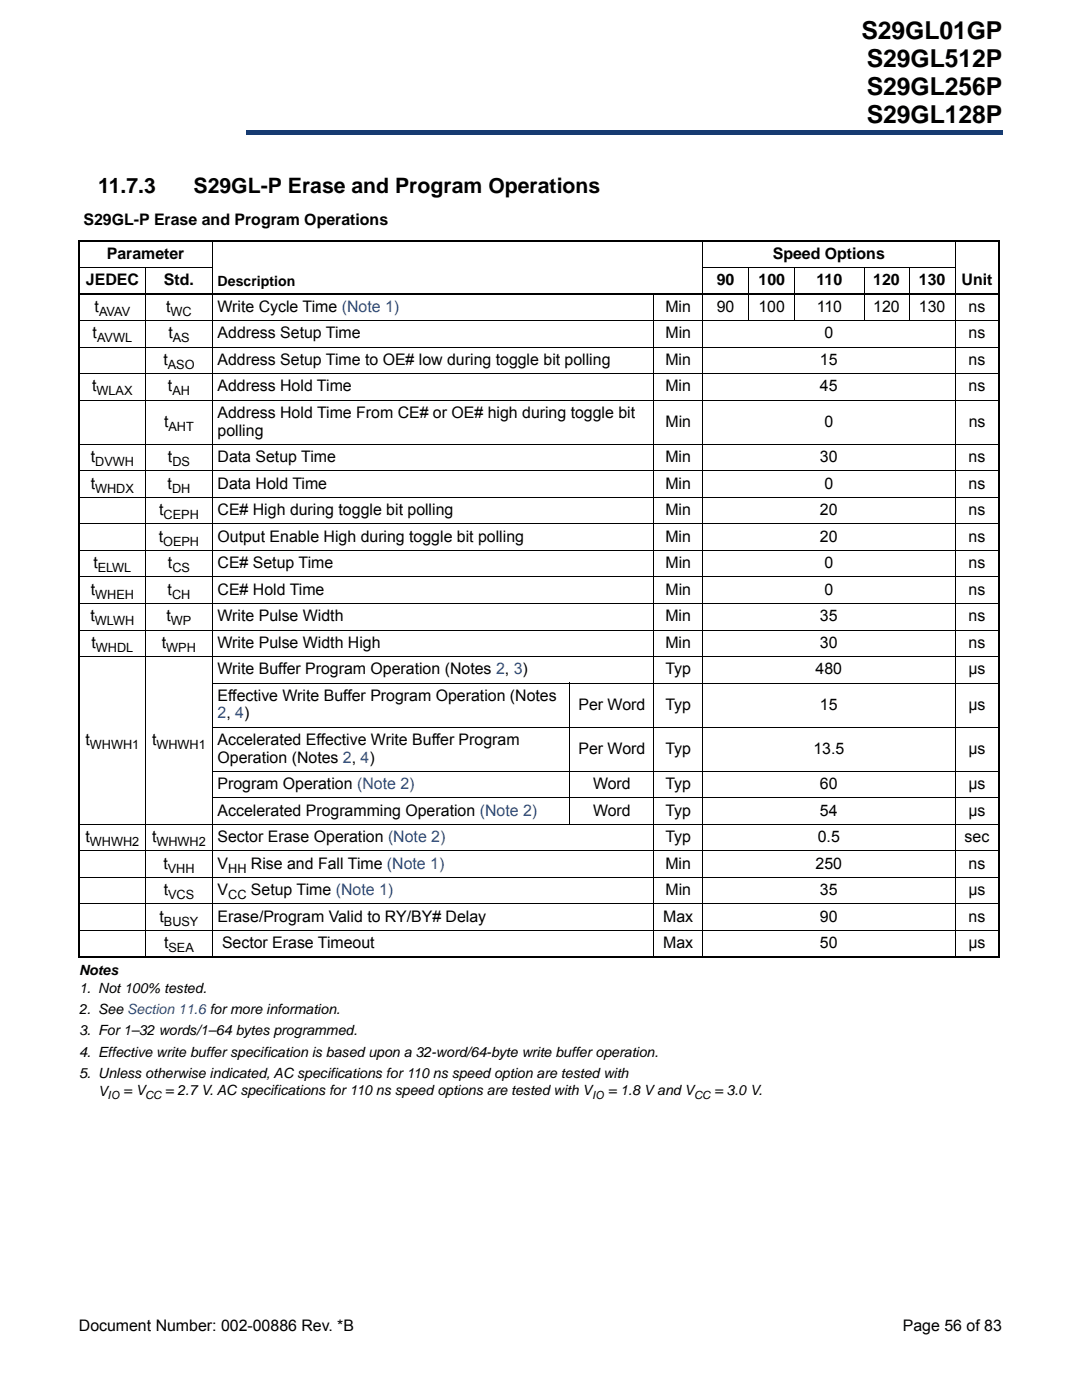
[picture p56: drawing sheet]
<svg xmlns="http://www.w3.org/2000/svg" width="216mm" height="279mm" viewBox="0 0 216 279" stroke-linecap="round" stroke-linejoin="round" font-family="sans-serif">
<defs><g id="words">
<g font-size="4.9">
<text x="171.9" y="7.7">S29GL01GP</text>
<text x="173" y="13.3">S29GL512P</text>
<text x="173" y="19">S29GL256P</text>
<text x="173" y="24.6">S29GL128P</text>
</g>
<g font-size="4.2">
<text x="19.6" y="38.6">11.7.3</text>
<text x="38.6" y="38.6">S29GL-P Erase and Program Operations</text>
</g>
<g font-size="3.2">
<text x="16.7" y="44.9">S29GL-P Erase and Program Operations</text>
<text x="21.3" y="51.6">Parameter</text>
<text x="154.2" y="51.6">Speed Options</text>
<text x="17.1" y="56.9">JEDEC</text>
<text x="32.7" y="56.9">Std.</text>
<text x="143" y="56.9">90</text>
<text x="151.3" y="56.9">100</text>
<text x="162.9" y="56.9">110</text>
<text x="174.3" y="56.9">120</text>
<text x="183.4" y="56.9">130</text>
<text x="191.9" y="56.9">Unit</text>
<text x="18.9" y="62.2">t</text>
<text x="33.2" y="62.2">t</text>
<text x="43.4" y="62.2">Write Cycle Time (Note 1)</text>
<text x="132.8" y="62.2">Min</text>
<text x="143" y="62.2">90</text>
<text x="151.3" y="62.2">100</text>
<text x="163" y="62.2">110</text>
<text x="174.3" y="62.2">120</text>
<text x="183.4" y="62.2">130</text>
<text x="193.3" y="62.2">ns</text>
<text x="18.5" y="67.5">t</text>
<text x="33.6" y="67.5">t</text>
<text x="43.4" y="67.5">Address Setup Time</text>
<text x="132.8" y="67.5">Min</text>
<text x="164.5" y="67.5">0</text>
<text x="193.3" y="67.5">ns</text>
<text x="32.6" y="72.8">t</text>
<text x="43.4" y="72.8">Address Setup Time to OE# low during toggle bit polling</text>
<text x="132.8" y="72.8">Min</text>
<text x="163.6" y="72.8">15</text>
<text x="193.3" y="72.8">ns</text>
<text x="18.4" y="78.1">t</text>
<text x="33.5" y="78.1">t</text>
<text x="43.4" y="78.1">Address Hold Time</text>
<text x="43.4" y="83.4">Address Hold Time From CE# or OE# high during toggle bit</text>
<text x="132.8" y="78.1">Min</text>
<text x="163.6" y="78.1">45</text>
<text x="193.3" y="78.1">ns</text>
<text x="32.7" y="85.2">t</text>
<text x="43.4" y="86.9">polling</text>
<text x="132.8" y="85.2">Min</text>
<text x="164.5" y="85.2">0</text>
<text x="193.3" y="85.2">ns</text>
<text x="18.1" y="92.2">t</text>
<text x="33.5" y="92.2">t</text>
<text x="43.4" y="92.2">Data Setup Time</text>
<text x="132.8" y="92.2">Min</text>
<text x="163.6" y="92.2">30</text>
<text x="193.3" y="92.2">ns</text>
<text x="18.1" y="97.5">t</text>
<text x="33.4" y="97.5">t</text>
<text x="43.4" y="97.5">Data Hold Time</text>
<text x="132.8" y="97.5">Min</text>
<text x="164.5" y="97.5">0</text>
<text x="193.3" y="97.5">ns</text>
<text x="31.8" y="102.8">t</text>
<text x="43.4" y="102.8">CE# High during toggle bit polling</text>
<text x="132.8" y="102.8">Min</text>
<text x="163.6" y="102.8">20</text>
<text x="193.3" y="102.8">ns</text>
<text x="18.6" y="113.4">t</text>
<text x="31.7" y="108.1">t</text>
<text x="33.5" y="113.4">t</text>
<text x="43.4" y="108.1">Output Enable High during toggle bit polling</text>
<text x="43.4" y="113.4">CE# Setup Time</text>
<text x="132.8" y="108.1">Min</text>
<text x="132.8" y="113.4">Min</text>
<text x="163.6" y="108.1">20</text>
<text x="164.5" y="113.4">0</text>
<text x="193.3" y="108.1">ns</text>
<text x="193.3" y="113.4">ns</text>
<text x="18.1" y="118.7">t</text>
<text x="33.4" y="118.7">t</text>
<text x="43.4" y="118.7">CE# Hold Time</text>
<text x="132.8" y="118.7">Min</text>
<text x="164.5" y="118.7">0</text>
<text x="193.3" y="118.7">ns</text>
<text x="18.1" y="124">t</text>
<text x="33.2" y="124">t</text>
<text x="43.4" y="124">Write Pulse Width</text>
<text x="132.8" y="124">Min</text>
<text x="163.6" y="124">35</text>
<text x="193.3" y="124">ns</text>
<text x="18.2" y="129.3">t</text>
<text x="32.3" y="129.3">t</text>
<text x="43.4" y="129.3">Write Pulse Width High</text>
<text x="132.8" y="129.3">Min</text>
<text x="163.6" y="129.3">30</text>
<text x="193.3" y="129.3">ns</text>
<text x="43.4" y="134.6">Write Buffer Program Operation (Notes 2, 3)</text>
<text x="132.8" y="134.6">Typ</text>
<text x="162.7" y="134.6">480</text>
<text x="193.2" y="134.6">µs</text>
<text x="43.4" y="139.8">Effective Write Buffer Program Operation (Notes</text>
<text x="115.4" y="141.6">Per Word</text>
<text x="132.8" y="141.6">Typ</text>
<text x="163.6" y="141.6">15</text>
<text x="193.2" y="141.6">µs</text>
<text x="17.1" y="148.7">t</text>
<text x="30.4" y="148.7">t</text>
<text x="43.4" y="148.7">Accelerated Effective Write Buffer Program</text>
<text x="43.4" y="152.2">Operation (Notes 2, 4)</text>
<text x="115.4" y="150.4">Per Word</text>
<text x="132.8" y="150.4">Typ</text>
<text x="162.3" y="150.4">13.5</text>
<text x="193.3" y="150.4">µs</text>
<text x="43.4" y="157.5">Program Operation (Note 2)</text>
<text x="118.3" y="157.5">Word</text>
<text x="132.8" y="157.5">Typ</text>
<text x="163.6" y="157.5">60</text>
<text x="193.2" y="157.5">µs</text>
<text x="43.4" y="162.8">Accelerated Programming Operation (Note 2)</text>
<text x="118.3" y="162.8">Word</text>
<text x="132.8" y="162.8">Typ</text>
<text x="163.6" y="162.8">54</text>
<text x="193.2" y="162.8">µs</text>
<text x="17.1" y="168.1">t</text>
<text x="30.4" y="168.1">t</text>
<text x="32.6" y="173.4">t</text>
<text x="43.4" y="168.1">Sector Erase Operation (Note 2)</text>
<text x="43.4" y="173.4">V</text>
<text x="50.1" y="173.4">Rise and Fall Time (Note 1)</text>
<text x="132.8" y="168.1">Typ</text>
<text x="132.8" y="173.4">Min</text>
<text x="162.7" y="173.4">250</text>
<text x="163.2" y="168.1">0.5</text>
<text x="192.5" y="168.1">sec</text>
<text x="193.3" y="173.4">ns</text>
<text x="32.7" y="178.6">t</text>
<text x="43.4" y="178.6">V</text>
<text x="50.1" y="178.6">Setup Time (Note 1)</text>
<text x="132.8" y="178.6">Min</text>
<text x="163.6" y="178.6">35</text>
<text x="193.2" y="178.6">µs</text>
<text x="31.8" y="183.9">t</text>
<text x="43.4" y="183.9">Erase/Program Valid to RY/BY# Delay</text>
<text x="132.3" y="183.9">Max</text>
<text x="163.6" y="183.9">90</text>
<text x="193.2" y="183.9">ns</text>
<text x="32.7" y="189.2">t</text>
<text x="44.3" y="189.2">Sector Erase Timeout</text>
<text x="132.3" y="189.2">Max</text>
<text x="163.6" y="189.2">50</text>
<text x="193.2" y="189.2">µs</text>
<text x="15.7" y="265.6">Document Number: 002-00886 Rev. *B</text>
<text x="180.1" y="265.6">Page 56 of 83</text>
</g>
<text font-size="3.2" fill="#1f52a1" x="43.4" y="143.4">2, 4)</text>
<g font-size="2.8">
<text x="43.4" y="57">Description</text>
<text x="15.8" y="194.6">Notes</text>
<text x="15.8" y="198.2">1. Not 100% tested.</text>
<text x="15.8" y="202.4">2. See Section 11.6 for more information.</text>
<text x="15.8" y="206.6">3. For 1–32 words/1–64 bytes programmed.</text>
<text x="15.8" y="210.9">4. Effective write buffer specification is based upon a 32-word/64-byte write buffer operation.</text>
<text x="15.8" y="215.1">5. Unless otherwise indicated, AC specifications for 110 ns speed option are tested with</text>
<text x="19.6" y="218.6">V</text>
<text x="24.6" y="218.6">= V</text>
<text x="33" y="218.6">= 2.7 V. AC specifications for 110 ns speed options are tested with V</text>
<text x="121.3" y="218.6">= 1.8 V and V</text>
<text x="142.5" y="218.6">= 3.0 V.</text>
</g>
<g font-size="2.5">
<text x="19.8" y="63">AVAV</text>
<text x="34" y="63">WC</text>
<text x="19.4" y="68.3">AVWL</text>
<text x="34.5" y="68.3">AS</text>
<text x="33.5" y="73.6">ASO</text>
<text x="19.3" y="78.9">WLAX</text>
<text x="34.4" y="78.9">AH</text>
<text x="33.6" y="86">AHT</text>
<text x="19" y="93">DVWH</text>
<text x="34.4" y="93">DS</text>
<text x="19" y="98.3">WHDX</text>
<text x="34.3" y="98.3">DH</text>
<text x="32.6" y="103.6">CEPH</text>
<text x="32.6" y="108.9">OEPH</text>
<text x="19" y="119.5">WHEH</text>
<text x="19.5" y="114.2">ELWL</text>
<text x="34.3" y="119.5">CH</text>
<text x="34.4" y="114.2">CS</text>
<text x="18.9" y="124.8">WLWH</text>
<text x="34.1" y="124.8">WP</text>
<text x="19.1" y="130">WHDL</text>
<text x="33.2" y="130">WPH</text>
<text x="17.9" y="149.5">WHWH1</text>
<text x="31.2" y="149.5">WHWH1</text>
<text x="17.9" y="168.9">WHWH2</text>
<text x="31.2" y="168.9">WHWH2</text>
<text x="33.5" y="174.2">VHH</text>
<text x="33.5" y="179.5">VCS</text>
<text x="45.5" y="174.2">HH</text>
<text x="45.5" y="179.5">CC</text>
<text x="32.7" y="184.7">BUSY</text>
<text x="33.6" y="190">SEA</text>
</g>
<g font-size="2.2">
<text x="21.5" y="219.3">IO</text>
<text x="29" y="219.3">CC</text>
<text x="118.2" y="219.3">IO</text>
<text x="138.5" y="219.3">CC</text>
</g>
</g></defs>
<path d="M49.2 26h150.9v.9h-150.9z" fill="#163b71"/>
<path d="M49.1 26.9h150.9M49.2 26h150.8" fill="none" stroke="#163b71" stroke-width=".2"/>
<path d="M49.1 25.9h.2v1h-.2z" fill="#163b71"/>
<path d="M16 17.6h32.4v10.1h-32.4z" fill="#fff"/>
<path d="M15.6 48.1h183.9M15.6 58.7h183.9M15.8 48.3v142.5M199.3 48.3v142.5M15.6 191h183.9" fill="none" stroke="#000" stroke-width=".36"/>
<g fill="none" stroke="#000" stroke-width=".2">
<path d="M15.6 53.4h26.8M29.1 53.3v137.9M42.4 47.9v143.3M130.5 58.5v132.7M140.1 53.4h50.6M140.2 47.9v143.3M149.4 53.3v10.8M158.6 53.3v10.8M172.4 53.3v10.8M181.4 53.3v10.8M190.6 47.9v143.3M15.6 64h183.9"/>
<path d="M15.6 69.3h183.9M15.6 74.6h183.9M15.6 79.9h183.9M15.6 88.7h183.9M15.6 94h183.9M15.6 99.3h183.9M15.6 104.6h183.9M15.6 109.9h183.9M15.6 115.1h183.9M15.6 120.4h183.9M15.6 125.7h183.9M15.6 131h183.9"/>
<path d="M42.3 136.3h157.2M113.7 136.2v28.4M42.3 145.1h157.2M42.3 153.9h157.2M42.3 159.2h157.2M15.6 164.5h183.9M15.6 169.8h183.9M15.6 175.1h183.9M15.6 180.4h183.9M15.6 185.7h183.9"/>
</g>
<use href="#words"/>
</svg>
